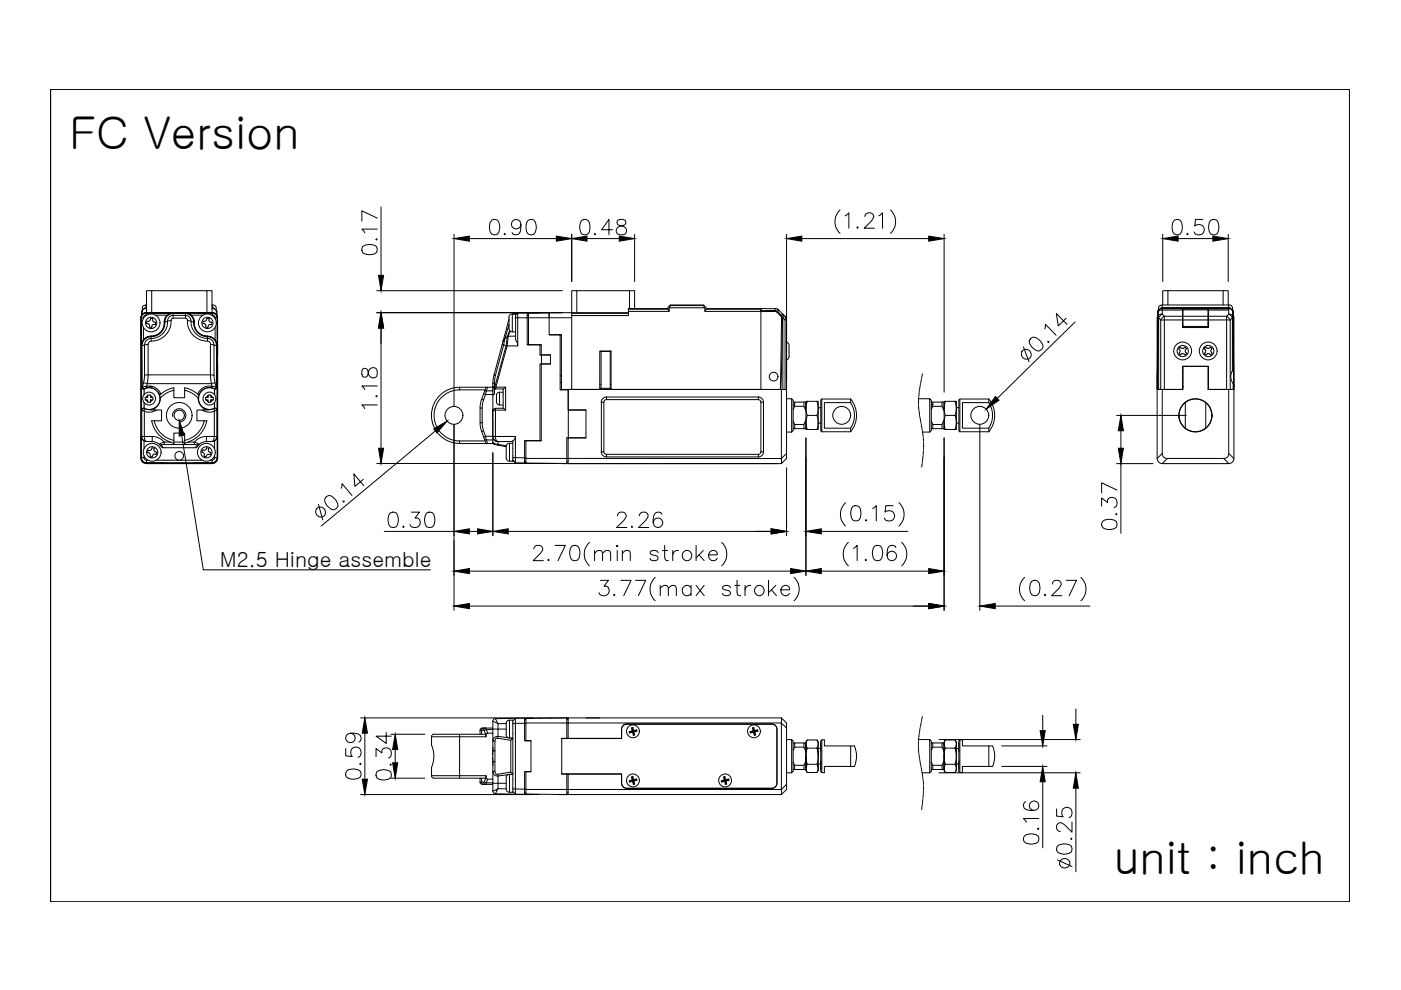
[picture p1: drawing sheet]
<svg xmlns="http://www.w3.org/2000/svg" width="297mm" height="210mm" viewBox="0 0 297 210" stroke-linecap="round" stroke-linejoin="round" font-family="sans-serif">
<defs><g id="words">
<g font-size="9.6">
<text x="14.7" y="31.6">FC Version</text>
<text x="236.1" y="185.3">unit : inch</text>
</g>
<text font-size="4.4" x="46.6" y="120.2">M2.5 Hinge assemble</text>
</g></defs>
<!-- layer: 0 -->
<g fill="none" stroke="#000" stroke-width=".21">
<path d="M10.7 19h275.4v172.2h-275.4zM10.7 19v172.2M96.3 49.7v36.4M99.5 50.6h18.5M104.2 46.7a1.02 1.02 0 0 1 1.6 .5 2.63 2.63 0 0 1-.3 2.4 1.09 1.09 0 0 1-1.6-.4 2.7 2.7 0 0 1 .3-2.5zM107 49.5l-.1 .1 .1 .2 .2-.2M110.4 47.6a1.01 1.01 0 0 1-1.4 .9 1.01 1.01 0 0 1-.3-1.6 1.01 1.01 0 0 1 1.6 .1 2.99 2.99 0 0 1-.3 2.6 .97 .97 0 0 1-1.4-.3M112 46.7a1.02 1.02 0 0 1 1.5 .5 2.63 2.63 0 0 1-.3 2.4 1.09 1.09 0 0 1-1.5-.4 2.7 2.7 0 0 1 .3-2.5zM121.2 49.7v10M246.5 49.7v10M249 46.7a1.02 1.02 0 0 1 1.5 .5 2.8 2.8 0 0 1-.3 2.4 1.09 1.09 0 0 1-1.5-.4 2.7 2.7 0 0 1 .3-2.5zM249.8 50.6h7.3"/>
<path d="M251.8 49.5l-.2 .1 .2 .2 .1-.2M255 46.5h-1.5l-.2 1.4a1.15 1.15 0 0 1 1.7 0 1.15 1.15 0 0 1-.2 1.7 1.15 1.15 0 0 1-1.6-.4M256.7 46.7a1.02 1.02 0 0 1 1.6 .5 2.8 2.8 0 0 1-.3 2.4 1.09 1.09 0 0 1-1.6-.4 2.7 2.7 0 0 1 .3-2.5zM260.4 49.7v10M29.9 67.4v29.8v-4.4M29.9 67.4v5.7M30 67.4h.4v.1M30 73.3l-.1-5.9 .1 29.6M30.1 73.3l.1 8.8M30.1 73.3l-.1 19.2M30.2 65.8l-.2 .2v.9M30.2 65.7h.1"/>
<path d="M30.2 66v.7M30.2 65.7v.3M30.4 69.4v2.7l-.3 .6-.1 .6M30.4 65.6l-.2 .4M30.6 79.6l-.2 1.5M30.6 73.2l.8-.2v6.5l-.8 .1zM30.9 66.4a1.01 1.01 0 0 0-1 1M30.9 66.8l-.4 .3-.1 .3M30.9 66.3a1.03 1.03 0 0 0-1 1.1M30.9 66.3a1.05 1.05 0 0 0-1 1.1M31 66.3h14.1a1.08 1.08 0 0 1 1 1.1v7.9M31 66.3a1.08 1.08 0 0 0-1.1 1.1"/>
<path d="M31 65.2l-.5 .4 .6-.2M31 65.2v-.5l-.7 .2-.1 .8M31 66.3h3.4M31 64.7h.1M31 65.2h.1M31 66.4v.4h.1M31.1 68.1h.5l.3-.6 .5 .1 .1 .6 .5 .1-.1 .5-.6 .1-.1 .5h-.5l-.1-.7-.5-.1zM31.4 73a.78 .78 0 0 1 1.1-.7 4.4 4.4 0 0 0 3.9-4.7l.3-.1h2.7l.2 .1a5 5 0 0 0 1.6 3.7 6.1 6.1 0 0 0 3.2 1.2l.2 .4v6.6M32 71.3l-1 .3-.6 .5M32 72.3v-.5a1.45 1.45 0 0 0-1.4 1.4l-.5 .1M32 71.3a2.99 2.99 0 0 0 3-3 1.74 1.74 0 0 1 1.7-1.8v.4h2.6v-.4a2.15 2.15 0 0 1 1.9 2.4 2.83 2.83 0 0 0 2.8 2.4M32 71.3h.1"/>
<path d="M32.2 61.6h-1.1v4.7M32.2 61.6h11.7v4.7M32.2 61.6v4.7M34.2 66.3h.1M34.9 68.3h.1M34.9 67.9a1.64 1.64 0 0 1 1.8-1.4h2.6a1.68 1.68 0 0 1 1.8 1.4M35.5 66.8a2.14 2.14 0 0 0-.7 2 2.8 2.8 0 0 1-2.8 2.5M36.3 67.9l-.8 .2a3.4 3.4 0 0 1-3.5 3.7v-.4a1.95 1.95 0 0 0-1.9 1.9M36.7 67.5v-.6a1.23 1.23 0 0 0-1.2 1.2l-.5 .2a2.92 2.92 0 0 1-3.3 3 2.01 2.01 0 0 0-1.6 1.6M36.7 66.4h2.6l1.2 .4h2.5M36.7 66.4l-1.2 .4h-2.5M36.7 66.4h-5.7h14.1h-5.8"/>
<path d="M39.3 67.5v-.6a1.23 1.23 0 0 1 1.2 1.2l.6 .2a2.89 2.89 0 0 0 3.2 3 2.01 2.01 0 0 1 1.6 1.6M39.7 67.9l.8 .2a3.5 3.5 0 0 0 3.5 3.7v-.4a2.13 2.13 0 0 1 2 1.9v8.8M40.5 66.8a1.85 1.85 0 0 1 .7 1.5M41.2 68.3h.1M41.2 68.3a2.89 2.89 0 0 0 3.1 3l.7 .3 .6 .5M41.8 66.3h3.3M43.4 68.1l.3-.1 .2-.5 .5 .1v.6l.6 .1-.1 .5-.7 .1-.1 .5h-.5l-.1-.7-.5-.1 .1-.5h.3M43.9 61.6h1.1v4.7M44 72.3v-.5a1.37 1.37 0 0 1 1.4 1.4l.5 .1-.1 8.8M44 71.3h.1M44.6 79.5l.8 .1M44.6 79.5l.2 1.8 .8-.2 .2 1"/>
<path d="M44.6 79.5h-13.2l-.2 1.8-.8-.2-.2 1M44.6 73l.8 .2v6.4M45 65.4l.8 .3 .1 1M45 64.7h.1M45 65.2h.1M45 64.6l.5 .2 .3 .2 .1 .7M45 66.4a1.01 1.01 0 0 1 1.1 1M45 66.8l.3 .1 .3 .5M45 66.3a1.03 1.03 0 0 1 1.1 1.1M45.1 65.2l.5 .4M45.1 64.7v.5M45.1 66.4v.4h-.2"/>
<path d="M45.4 79.6l.2 1.5M45.6 72.1l.3 .6 .2 .6M45.6 67.4h.5M45.6 67.4v.1M45.6 69.4v2.7M45.9 65.8l.1 .3v.8M46 73.3l.1-5.9v29.7v-4.6a1.24 1.24 0 0 1-1.2 1.1 1.11 1.11 0 0 0 1.2-1.1M46.1 67.4v5.7M46.1 77.2v5.4M76.9 78.3a1.24 1.24 0 0 0 .3 1.7l.6-.2 .2-.3a1.33 1.33 0 0 1 1.4-1.5l.3 .1a1.27 1.27 0 0 1-.3 2 1.04 1.04 0 0 1-1.3-.9l-.1-.6a.67 .67 0 0 0-1.1-.3zM79.9 66.3h39.3M80.8 69.6v25.4"/>
<path d="M105 79.6l-.3-.1-.2 1.8M106.5 73l.3 .2M106.5 73l-1.8 6.5M106.7 72.3l-.2 .7M106.7 72.3h.1M106.8 72.1h.1M106.8 73.2l-1.8 6.4-.1 2.5M107 71.8l-.3 .4M107 71.8l-.2 1.4M107.1 71.8h-.1M107.1 71.8l-.2 .1M107.9 68l-.1-.1-1 4.1"/>
<path d="M107.9 68.8l-.8 3M107.9 67.6l-.1 .3M108 70l-.4 1.4-.5 .4M108.2 70.2l-.4 1a.53 .53 0 0 0-.3 .7l-.2 1.4-.5-.1M108.6 66.5a1.11 1.11 0 0 0-.7 1.5v.9a1.46 1.46 0 0 0 .4 1.4l.3 .1M108.6 70.4h.7M108.6 66.6h.7v.2M108.6 66.6v3.8M108.8 66.6l.1-.1-.1 .1M108.8 66.6l.3-.2h.7l-.5 .4v.6h.5v-1h2v1h.2v-1l4.4-.1v1.1M108.9 66.5v.1M109.1 66.4v.2"/>
<path d="M109.3 67.4v4.7l.4 .6 .1 .6M109.3 71.3h-1.5l-.3 2h-.2l-2.4 8.7M111.8 66.4h2.5M111.8 66.9h.2M112.1 73.1h.1M114.5 73.1h.3M114.8 75.3h1.9v1.9h-1.9zM114.8 75.3h-.3v-2.2h-2.7v-5.7h-2v5.9h-2.3l-2.4 8.8h2.1v4.9h-2.2v5.5h4.3v4.5M114.8 77.2h-.3v16.2h-3.3v3.7l-1.9-.1M114.8 75.2v.1M114.8 77.2h.1M116.4 67.4v3.6h2.6v11.6h2.2v-15.2"/>
<path d="M116.4 67.4h-4.4v5.7h2.8v2.1h1.9M116.4 71h2.4v11.7h1.7M116.7 77.2h-1.9v16.3h-3.3v3.7h8.7v-4.4h4M116.7 75.2v.1M116.7 77.2h.1M118.8 79.7h.2M118.8 71h.2M122.3 61.6h-1.1v4.7M127.4 74.5h2v7.8h-2M127.4 74.4v7.9M129.4 74.4v.1M133.2 65.4h8.4"/>
<path d="M133.2 66.3h-16.8v1.1h4.8v-1h12M133.2 65.4v.2M133.5 65.4v-3.8h-11.2v4.7M133.5 61.6h1v3.8M141.6 65.6l.3 .1M141.6 65.6h-8.4v.4M141.8 65.7l.1 .3M142 65.3l.1-.6-.5 .5v.4M142.1 64.8h7.1l.1 .5M142.1 64.7h7.1M149.2 64.8v-.1l.5 .5v.4M149.5 65.7h.1"/>
<path d="M149.7 65.4h11.6v.2M161.3 65.9v-.3h-11.6l-.2 .4M164.4 65.4v.4l-3.1 .1v.2l-11.8-.1-.2-.7h-7.3l-.1 .7h-8.7v.9h-12M164.4 65.4h.2M164.4 65.4h-3.1v.5M164.6 65.4l.5 .3-.3 .3M164.8 66l-.5-.2v.2M164.8 65.6l1.2 1M164.8 66l-.1 .2M164.8 66l.9 .9-.1 .1M165.7 67.4h.2M165.9 67.4a179.1 179.1 0 0 1-.4 15.2l.2-15.2-1-1.2-.3-.2-3.1 .1v16.5h-31.7v-8.2h-2.4v8.2h-6"/>
<path d="M165.9 67.4h.1M166 66.6l.1 .2-.1 .6M166 66.6l-.3 .3 .2 .5M166 67.4l.4 .4v14.8h-.4zM166 66.6l.4 .5M166.4 67l.1 .6-.1 .2M166.4 67.1l.3 .7M166.4 67.8h.4M166.7 72.5l.4 .3 .2 .4M166.8 67.8v14.8M167.3 73.3v2.1a.83 .83 0 0 1-.6 .9M195.6 79.3l-.2 .6"/>
<path d="M217 73.5l1.2 3.2M218.6 71.7a1.53 1.53 0 0 1 2 .6l.5 .7a1 1 0 0 1-.3 1.1 1 1 0 0 1-1.1 .2 2.69 2.69 0 0 1-1.5-2zM221.5 69.7l.2-1 2.2 2.4M222.2 72.4v.2h.2v-.2M226 67.5l-1.6 1.6-.4-2.6 2.2 2.3M227.9 68.3l-16.5 16.2M245.4 79v1.8zM245.5 66.9l-.2 .5v15.2M245.5 66.1l-.1 16.5zM245.5 67.4h.1M245.6 65.8l-.1 .2zM245.6 66.9l-.1 .1"/>
<path d="M245.6 66l-.1 .2M245.6 66.9v.5M245.6 67.4h.1M245.6 67.4l-.2 15.2M245.6 66.9l.8-.3-.8 .8M245.6 65.8v.2M245.6 66v.9M245.6 65.7h.1M245.6 65.7v.1M245.7 67.4v15.2h.4v-14.8h.8v-.7h3.8v.7M245.7 67.4l.4 .4M245.8 65.7l.6-.5h14.1l.4 .2 .4 .6"/>
<path d="M246.4 65.2v-.5l-.6 .2-.2 .8M246.4 65.4h4.3v.3M246.4 64.7h14.1M246.9 67.8h3.8v1.6h5.5v-1.6h3.9v14.8h-3.9v-4.9h-5.5v4.9h-3.8zM247.6 61.6h12.8v3.1M247.6 61.6h-1.1v3.1M247.6 61.6v3.1M250.1 74.2v.5M250.5 73.8l-.3-.2-.3 .4 .2 .2M250.7 67.1v-1.4h-4.3v.9l.5 .4-.8 .8M250.7 65.4h-4.4l-.7 .4M250.7 68.7h.1"/>
<path d="M250.7 69.2h.1M250.7 68h.1M250.7 66.1h.1M250.7 66h.1M250.7 69.3h.1M250.7 78.8h.1M250.8 65.5h5.4M250.8 68v1.5M250.8 67.8v-2.3v2.5M250.8 69.2h.1M250.8 65.7h5.4M250.8 67.1h5.4"/>
<path d="M250.8 77.7h5.3v4.9h4.4v13.5a.96 .96 0 0 1-1 1.1h-12a.99 .99 0 0 1-1.1-1.1v-13.5h4.4zM251 73.8h-.5M251 73.8l.2-.2 .4 .3-.3 .4 .3 .6-.3 .4-.5-.3-.5 .3-.4-.3 .2-.3M255.5 74.2v.5M255.6 74.7l-.3 .3 .4 .3 .2-.2M256.1 78.8h.1M256.2 67.8h-5.4v1.4h5.4M256.2 65.5v3.9zM256.2 68.7h.1M256.2 68h.1M256.2 66.1h.1M256.2 66h.1"/>
<path d="M256.2 69.3h.1M256.2 65.4h4.3v.3h-4.3zM256.2 65.7v1.4h3.9l.4-.5v-.9M256.2 67.1v.7M256.4 73.8l-.3 .1-.4-.3-.4 .4 .2 .2M256.4 73.8l.2-.2 .4 .3-.3 .4 .3 .6-.3 .4-.2-.2M256.5 75.1h-.6M259.3 61.6v3.1M260.5 65.4h.1M260.5 64.6l.7 .4v.7M260.5 65.4l.8 .4M260.5 65.4h-14.1h-.2h.2v.3l-.8 .3"/>
<path d="M260.5 65.4h.3M260.5 65.4h-4.3M260.5 64.7v.5M261.3 78.7a2.28 2.28 0 0 0 .1 2.6M261.3 67.4v11.3l.2-.4v-.7l.1 1v3.3v.2l-.1-.8v1.3h-.7v-14.8h-.7v-.7l.7 .7M261.3 67.4l-.5 .4M261.3 65.7v.1M261.3 66.7h.1M261.3 66.9l.1 .1M261.3 66l.1 .2M261.3 65.8l.1 .2M261.4 66.9l-.9-.3 .8 .8"/>
<path d="M261.4 66.9l-.1 .5M261.4 65.8l.1 .3M261.4 65.8h.1M261.4 66v.9M261.4 65.8v.2M261.4 67.4l.1 10.9M261.4 67v.4M261.4 66.2v-.2l.2 16.6v-15.2M261.4 66.2v.8M261.4 67.4l.1 10.7M261.5 66.8l.1 .6M29.9 97.2a1.09 1.09 0 0 0 1 1.1"/>
<path d="M29.9 92.9h.1M29.9 82.7h.1M29.9 97.1a1.05 1.05 0 0 0 1.2 1h13.9a1.03 1.03 0 0 0 1.1-1M30 92.5a1.11 1.11 0 0 0 1.1 1.1h-.4M30 82.1l.2 .3 .4 .1M30 97.5a.98 .98 0 0 0 .9 .7M30 92.5h.6l.1 .8 .4 .3h1.2v-1.1M30 92.5v4.5M30.1 82v.2l.3 .2M30.2 82.1l.2 .3h.2M30.4 86.6l-.4 .4 .6 .2v-.6M30.5 97l.2 .4 .4 .2"/>
<path d="M30.5 97h-.5a1.08 1.08 0 0 0 1.1 1.1v-.5M30.5 93.5v1.6M30.5 96.7v.3M30.5 86.6h.1M30.6 86.6h-.4l-.2 .4M30.6 86.6l1 .2M30.6 82.4h.1M30.6 82.4a2.32 2.32 0 0 1 3.3 2.1 2.32 2.32 0 0 1-3.3 2.1M30.6 82.4h-.1M30.6 86.6h.1M31 84.8h.3v.4zM31 98.3h10.8"/>
<path d="M31 98.2l10.8 .1M31 98.2h3.7M31 84.2h-.2v.6h.2M31 98.1l3.7 .1M31.1 97.6h.3M31.1 84l.2-.1v.3h-.3zM31.1 82.2a2.34 2.34 0 0 1 2.6 1.3M31.1 82.2l-.5 .2M31.1 82.2v-.3l-.9 .2 .4 .3M31.3 85.2v.1h.6v-.1M31.3 83.9h.6M31.6 96l.3 .3-.1 .5 .5 .1 .2-.5 .3-.1"/>
<path d="M31.6 86.8l1.1 .1M31.7 81.9l.7 .1M31.9 83.9l.4 .3h-.4zM31.9 84.8h.4l-.4 .4zM32.1 95.2l-.2 .3-.5-.1-.1 .5 .3 .1M32.1 95.2l.1-.3 .5 .1v.3M32.3 93.6l.8 .2 .7 .4M32.3 92.5a3.5 3.5 0 0 1 2.5 1.2h1.3M32.3 84.2h.1v.6h-.1M32.6 95.3l.2 .4 .4 .2-.1 .5-.3-.1M32.7 89.2a5.4 5.4 0 0 0 4.2 4.2M32.7 86.9h1.6v2.3h-2.1a5.9 5.9 0 0 0 3.9 4.5"/>
<path d="M32.8 86.6l-.1 .3M32.8 86.6l-1.2 .2M33.2 86.9a2.9 2.9 0 0 1-2.6 .3v5.3h1.7M33.2 97.6h4.7M33.7 83.5l.3 .9M33.7 83.5l.2 .1h.2a2.66 2.66 0 0 0-3-1.7l.1-.6h13.6l.2 .6a2.62 2.62 0 0 0-3.1 1.7h.3l.1-.1M33.8 94.2l.4 .2M33.8 94.2l.4 .5M34.2 94.4l.4 .5h6.8l.4-.5M34.2 94.7l.4 .2M34.2 98.3h.1M34.7 98.2h10.4l-3.3 .1"/>
<path d="M34.7 98.1v.1M34.8 94.3l-.6 .1M36.1 93.7l.8 .3v-2.2h2.3v2.2M36.6 88.3a1.41 1.41 0 0 1 1.2-1.6 1.41 1.41 0 0 1 1.6 1.1 1.41 1.41 0 0 1-1.2 1.7M36.9 82.8l-1.6 .6-1.3 1a2.38 2.38 0 0 1-1.2 2.2M36.9 82.2l-1.5 .5-1.3 .9M36.9 82.2v2.1h2.3v-2.1M36.9 94v.3h-2.1v-.6l-1 .5M36.9 93.7h2.3M36.9 94.3h2.3M37.8 97.6a.92 .92 0 0 1-.6-1.4 .92 .92 0 0 1 1.6 0 .92 .92 0 0 1-.6 1.4M37.8 97.6h.4"/>
<path d="M38.2 97.6h4.7M38.5 92.4l4.6 28.4h48.2M39.1 82.2l1.5 .5 1.3 .9M39.1 82.8l1.6 .6 1.3 1M39.9 93.7l-.7 .3M39.9 93.7h1.3v.6h-2v-.3M41.2 94.3l.6 .1M41.3 98.1v.1M41.8 98.3h3.3M41.8 98.3h.1M42 84.4l.1 .1M42 84.4a2.38 2.38 0 0 0 1.2 2.2"/>
<path d="M42.3 83.5l-.2 1M42.9 86.9a2.88 2.88 0 0 0 2.5 .3v5.3h-1.6a3.4 3.4 0 0 0-2.6 1.2l1 .5-.6 .7h-.2M43.1 95.9l.2 .3-.1 .5 .5 .2 .2-.5 .4-.1M43.2 86.6l.1 .3M43.2 95.5l-.3-.1-.1 .4 .3 .1M43.2 86.6l1.2 .2M43.3 89.2a5.4 5.4 0 0 1-4.2 4.2M43.3 86.9h-1.5v2.3h1.5M43.3 89.2h.6M43.7 95.2l-.5 .2M43.7 95.2l.1-.3 .5 .2-.1 .5 .2 .2M43.8 93.6l-.9 .2-1.1 .6"/>
<path d="M43.8 84.8h.3v.4zM43.8 84.2h-.2v.6h.2M43.8 89.2a6 6 0 0 1-3.9 4.5M43.9 84l.2-.1v.3h-.3zM44.1 85.2v.1h.6v-.1M44.1 83.9h.6M44.4 86.8l-1.1 .1M44.4 95.9h.3l-.1 .5-.3-.1M44.7 97.6h.3M44.7 83.9l.4 .3h-.4zM44.7 84.8h.4l-.4 .4zM44.9 82.2a2.34 2.34 0 0 0-2.6 1.3"/>
<path d="M44.9 82.2l.5 .2M44.9 82.2l.1-.3 .8 .2-.4 .3M45 98.1l-3.7 .1M45.1 84.2h.1v.6h-.1M45.4 86.6a.39 .39 0 0 1 .6 .4M45.4 82.4h.1M45.4 82.4a2.32 2.32 0 0 0-3.3 2.1 2.32 2.32 0 0 0 3.3 2.1M45.4 86.6h.1M45.4 86.6l-1 .2M45.5 96.7a.68 .68 0 0 1-.5 .9M45.5 97h.6a1.08 1.08 0 0 1-1.1 1.1v-.5M45.5 93.5v1.6"/>
<path d="M45.6 86.6l.4 .4-.6 .2v-.6M45.8 82.1v.2l-.4 .1M45.9 82v.2l-.3 .2M46 97.5a.98 .98 0 0 1-1 .7M46 82.1v4.9M46 87v5.5h-.6l-.1 .8-.4 .3h-1.1v-1.1M46 82.1l-.1 .3-.4 .1M46.1 82.6h.1M46.1 92.8v4.4M46.1 82.6v14.6M46.1 82.7h.1M46.1 97.2a1.09 1.09 0 0 1-1.1 1.1"/>
<path d="M79.8 83.8l.2 .2-.2 .2-.1-.2M79.9 98.3h38.3M80 85.9h-3.3l.6 .7M80 81.8h-3.3l.6 .8M96.3 90v39.4M97.4 82.1a6 6 0 0 0-5.9 6 6 6 0 0 0 5.9 5.9M97.4 82.7a5.4 5.4 0 0 0-5.4 5.4 5.4 5.4 0 0 0 5.4 5.4h5.4M97.4 93.5v.5h5.7M97.4 82.7h5.4M101.8 89.6l.3 1.9M102.1 84.6l-.3 1.9M102.2 86.5h-.4v3.1h.4"/>
<path d="M102.5 91.4l-.4 .1 .4 1.1M102.5 83.5l-.4 1.1 .4 .2M102.7 93.1l.4 .2M102.9 83.7h1.6v8.8h-1.6l-.6-2-.1-4.4zM103.1 82.1h-5.7v.6M103.1 82.9l-.4 .1M103.1 93.3l-.2-.8-.4 .1 .6 1.4h.3M103.1 82.9l.3-.8h-.3l-.6 1.4M103.1 82.9l-.2 .8-.4-.2M103.1 82.9h1.4v.8M103.1 93.3l.3 .7h1.1v-.7M103.1 93.3h1.4"/>
<path d="M103.4 82.1h1.1v.7v-.9l.1 .3 .4 .2M104.5 92.5a1.09 1.09 0 0 0 1.1 1.1v.6l-.8-.2-.3-.3 .2 .4 .2 .1M104.5 81.3v.6l.3 .2M104.5 93.9l.4 .3M104.5 92.6v.7M104.5 86.8h.1M104.5 92.5a1.02 1.02 0 0 0 1 1.1M104.5 87.2v5.3h.5a.94 .94 0 0 0 .6 1.1h3.1M104.6 86.9l-.1 .3M104.7 86.7l.3-.1v.4l-.5 .2zM104.8 83.5l-.3 .1M104.8 93.3l.3 .2"/>
<path d="M104.8 82.1l.1 .3M104.8 82.1h.1M104.8 83.5l-.3 .3M104.8 82.3v1.2M104.9 82.1h.2v.3M104.9 81.1l-.4 .2M104.9 82.1l.1 .3M104.9 94.3l.6 .1M105 82.4h.1M105 82.4l1.7 .1M105.9 83.2a.65 .65 0 0 0-.6 .6v1.5a.65 .65 0 0 0 .6 .6M105.9 85.9h.8"/>
<path d="M105.9 83.2h.8M105.9 83.2v2.7M106.7 82.5v4.1M106.7 86.6l.5 .4M106.7 86.6h-1.7M107.2 82.1l-.5 .4M107.3 97.1a.71 .71 0 0 0 .7 .7M107.4 94.5l-1.8-.3-.1 .2 1.8 .3v2.4M108 94a.71 .71 0 0 0-.7 .7M108 94h.7M108 94v3.8M108.7 97.6v.2h-.7"/>
<path d="M108.7 97.6l.6 .5M108.7 93.5v3.5M108.7 97.6h.1M109.3 97v1.1M109.3 97h-.6v.6M109.3 92.5l-.2 .6-.4 .4M111.2 97.8h.3M111.2 98.1h.3M111.5 97.1h-.3v1h-1.9M111.5 97.2v1l8.7 .1v-1.1h.3v1.1h45.2M111.6 93.4v.1M113.7 93.4v.1"/>
<path d="M114.3 93.4v.1M114.5 93.4h.3M114.5 93.4v.1M118.8 81.1h.2M119.1 98.3h45.6M119.1 82.6v.1M120.2 98h.3M120.5 82.6h45.2v14.6h-45.2v-4.3h3.7v-6h-3.7zM120.5 82.7v10.2M120.5 87h3.7M127.2 81.5h.2M127.2 82.3h.2"/>
<path d="M127.5 95.8a1.09 1.09 0 0 0 1.1 1.1M127.5 85.3v10.5M127.5 85.3h.5M128 85.3v10.5h-.5M128 95.8l.3 .5h.3M128.6 84.2a1.09 1.09 0 0 0-1.1 1.1M128.6 84.7l-.5 .3-.1 .3M128.6 84.2h32.2v.5h-32.2M128.6 96.3h32.2v.6h-32.2M128.6 84.2v.5M128.6 96.3v.6M129.4 81.5h.2"/>
<path d="M129.4 82.3h.2M160.8 84.2a1.09 1.09 0 0 1 1.1 1.1M160.8 84.7l.5 .3v.3M161.3 85.3v10.5h.6M161.3 95.8l-.2 .5h-.3M161.3 85.3h.6M161.9 95.8a1.09 1.09 0 0 1-1.1 1.1M161.9 85.3v10.5M165.7 97.2l1.1-1.1v1.1l-1.1 1.1zM165.7 82.6h1.1v13.5M166.8 84.5h1l.4 .4v6.4l-.4 .3M166.8 91.6h1"/>
<path d="M167.8 84.5v7.1M168.2 85.9l.3-.2v.4M168.2 85.3h.3M168.5 90v.9h-.3M168.5 90.9h1.9M170.4 85.3v.8l.5 1M170.4 86.1h-1.9l-.3 .7M170.4 85.3h-1.9v.4M170.4 85.3h.5v1.4M170.9 89l-.5 1h-1.9l-.3-.7M170.9 89.5v1.4h-.5v-.9M170.9 92.9v29.1"/>
<path d="M171.1 88.1h2.1l.3 1.5-.3 1.5h-2.1l-.2-1.5zM171.1 88.1l-.2-1.5 .2-1.5h2.1l.3 1.5-.3 1.5M171.1 85.1h-.2v6h.2M173.2 85.1h.3v6h-.3M173.5 89.7h.5M173.5 86.4h.5M174.2 84.6v6.9M180.3 84.6a5.4 5.4 0 0 1 0 6.9M180.4 90.8h-5.6v-5.4h5.6v-.8h-6.2l-.2 .2v6.5l.2 .2M180.4 85.4a5 5 0 0 1 0 5.4M180.4 90.8v.7h-6.2M194.7 84.7v.7"/>
<path d="M194.7 86l.1 .7M194.7 85.5v.1M194.7 85.8v.1M194.8 84.4v.1h2.3M194.8 84.1v.2M194.8 86.9v.1M194.9 87.1v.2M194.9 83.3l-.1 .7M194.9 87.4l.1 .7M194.9 83v.2M194.9 82.8v.1M195 88.2v.2"/>
<path d="M195 88.5l.1 .1M195.1 81.9l-.1 .7M195.1 81.7v.1M195.1 88.8l.1 .7M195.2 81.4l-.1 .1M195.2 89.6l.1 .1M195.3 89.9v.1M195.3 80.6l-.1 .7M195.3 90.1l.2 .7M195.4 80.3l-.1 .2M195.4 80v.2M195.5 91v.1"/>
<path d="M195.5 98.3l-.1 .7M195.5 91.2l.1 .2M195.5 98.1v.1M195.6 91.5l.1 .7M195.6 97.8v.1M195.6 91.6h1.5M195.7 97l-.1 .7M195.7 92.3v.2M195.7 96.7v.1M195.7 96.4v.2M195.7 92.6v.1M195.8 92.9v.6"/>
<path d="M195.8 95.6l-.1 .7M195.8 95.1v.1M195.8 93.7v.1M195.8 95.3v.2M195.8 94v.1M195.8 94.2v.7M197.1 84.5l.4 .4v6.4l-.4 .3zM197.5 85.9l.3-.2v.4M197.5 85.3h.3M197.8 90v.9h-.3M197.8 90.9h1.9M199.7 85.3v.8l.5 1"/>
<path d="M199.7 86.1h-1.9l-.3 .7M199.7 85.3h-1.9v.4M199.7 85.3h.5v1.4M200.2 89l-.5 1h-1.9l-.3-.7M200.2 89.5v1.4h-.5v-.9M200.2 92.9v36.5M200.4 88.1h2.1l.3 1.5-.3 1.5h-2.1l-.2-1.5zM200.4 88.1l-.2-1.5 .2-1.5h2.1l.3 1.5-.3 1.5M200.4 85.1h-.2v6h.2M202.5 85.1h.3v6h-.3M202.8 89.7h.5M202.8 86.4h.5"/>
<path d="M203.5 91.5h6.1M203.5 84.6v6.9M207.7 90v39.4M209.6 84.6a5.4 5.4 0 0 1 0 6.9M209.6 84.6h-6.1l-.2 .2v6.5l.2 .2M209.6 84.6v.8h-5.5v5.4h5.5M209.6 85.4a5.1 5.1 0 0 1 0 5.4M209.6 90.8v.7M236.7 98.3h7.8M236.7 88.1h14.8M237.7 91.3v3.7M237.7 98.3v14.8"/>
<path d="M246.4 96.1l-1.1 1.1a1.08 1.08 0 0 0 1.1 1.1l1.1-1.1M246.4 82.6h-1.1v14.6M250 88.1v.7M250.7 80.9h.1M250.7 82l.1 .1M250.7 81.9v.1M251.3 85.4v5.4M255.6 85.4v5.4M256.1 80.9h.1M256.2 82.5h-.1M256.2 82.4h-.1M257 88.1v.3"/>
<path d="M259.5 97.2l1 1.1h-14.1M260.5 96.1l1.1 1.1a1.12 1.12 0 0 1-1.1 1.1M260.5 82.6h1.1v14.6M261.5 81.5l.1 1.1M113.2 116.4a.76 .76 0 0 1 .6-.8h.6a.78 .78 0 0 1 .5 1.3l-1.9 2h2.2M116.3 118.6l-.2 .1 .2 .2 .2-.2M117.7 115.6h2.2l-1.6 3.3M121.3 115.8a1.07 1.07 0 0 1 1.5 .4 2.72 2.72 0 0 1-.3 2.5 1.07 1.07 0 0 1-1.6-.4 2.72 2.72 0 0 1 .4-2.5zM125 115a3.4 3.4 0 0 0 0 5M126.1 117.3l.7-.6 .8 .2 .2 .4v1.6M126.1 116.7v2.2M127.8 117.3l.7-.6 .8 .2 .2 .4v1.6"/>
<path d="M130.7 115.8l.2-.2 .1 .2-.1 .1zM130.9 116.7v2.2M131.9 117.3l.8-.6 .8 .2 .1 .4v1.6M131.9 116.7v2.2M139.5 117.2a.97 .97 0 0 0-1.7 0l.5 .4 1.1 .3 .1 .5a.97 .97 0 0 1-1.7 0M140.5 116.7h1.1M140.9 115.6v2.7l.2 .4 .6 .2M142.6 116.7v2.2M143.9 116.7a1.03 1.03 0 0 0-1.3 .9M147.6 115.6v3.3M148.2 117.6l1.1 1.3M149.1 116.7l-1.5 1.6"/>
<path d="M150.2 117.6h1.9a.95 .95 0 0 0-1.1-.9 .95 .95 0 0 0-.8 1.2 .99 .99 0 0 0 .8 1 .99 .99 0 0 0 1.1-.5M153 115a3.4 3.4 0 0 1 0 5M233.6 107.3v-1.7l1.2 .9a1.04 1.04 0 0 1 1.2-1.1 1.04 1.04 0 0 1 .8 1.4l-.1 .5-.5 .3M233.7 110.6a2.5 2.5 0 0 1 3 0 1.07 1.07 0 0 1-.5 1.5 2.7 2.7 0 0 1-2.5-.3l-.1-.5zM236.7 108.9l.1 .1-.1 .2-.2-.2M236.8 103.9l-3.2-1.5v2.1M99.5 128.5h97.4M99.5 121.1h68.1M127.3 123h1.7l-.9 1.3a1.04 1.04 0 0 1 1.1 1.2 1.04 1.04 0 0 1-1.4 .8l-.5-.2-.3-.4M130.2 126l-.1 .1 .1 .2 .2-.2M131.6 123h2.2l-1.6 3.3M134.7 123h2.2l-1.5 3.3"/>
<path d="M138.9 122.4a3.3 3.3 0 0 0 0 5M140 124.7l.8-.6 .8 .2 .1 .4v1.6M140 124.1v2.2M141.7 124.7l.8-.6 .7 .2 .2 .4v1.6M146.5 124.6a1.04 1.04 0 0 0-1.5-.2 1.04 1.04 0 0 0 0 1.6 1.04 1.04 0 0 0 1.5-.2M146.5 124.1v2.2M147.6 124.1l1.7 2.2M149.3 124.1l-1.7 2.2M154.9 124.6a.97 .97 0 0 0-1.7 0l.1 .3 1.4 .5 .2 .4a.97 .97 0 0 1-1.7 0M155.8 124.1h1.1M156.3 123v2.7l.1 .4 .6 .2M158 124.1v2.2"/>
<path d="M159.2 124.1a1.08 1.08 0 0 0-1.2 1M162.9 123v3.3M163.5 125.1l1.1 1.2M164.5 124.1l-1.6 1.6M165.6 125.1h1.8a.93 .93 0 0 0-.9-1 .93 .93 0 0 0-.9 1 1.03 1.03 0 0 0 .6 1.1 1.03 1.03 0 0 0 1.2-.4M168.4 122.4a3.3 3.3 0 0 1 0 5M211 128.5h20.1M217.2 122.4a3.3 3.3 0 0 0 0 5M218.8 123.2a1.07 1.07 0 0 1 1.5 .5 2.7 2.7 0 0 1-.3 2.4 1.03 1.03 0 0 1-1.5-.4 2.72 2.72 0 0 1 .3-2.5zM221.6 126l-.2 .1 .2 .2 .1-.2M223.1 123.8a.81 .81 0 0 1 .6-.8h.7a.81 .81 0 0 1 .4 1.3l-1.8 2h2.1M226.1 123h2.1l-1.5 3.3"/>
<path d="M229.2 122.4a3.3 3.3 0 0 1 0 5M73.3 158.7v1.6l1.4 .1a1.16 1.16 0 0 1-.1-1.7 1.16 1.16 0 0 1 1.8 .2 1.16 1.16 0 0 1-.5 1.7M74.4 155.4a1.01 1.01 0 0 1 .9 1.4 1.01 1.01 0 0 1-1.6 .4 1.01 1.01 0 0 1 .1-1.6 2.84 2.84 0 0 1 2.6 .3 .94 .94 0 0 1-.3 1.4M76.4 152.2h36.6M77.4 155.4v9.8M81.9 155.3v2.3l-2.2-1.5h3.3M82.9 155.7h7.2M83.8 158.9v2.8M91.5 156.2v1.7a6 6 0 0 1 0 4.8v1.8M91.5 155.9l.5-.2h5.4v.5h-5.9zM97.4 156.2h5.7v-.5l.1-.2 1.3-.1v9.8h-1.1a.49 .49 0 0 1-.3-.7h-5.7zM97.4 155.7h5.5l.2 .5"/>
<path d="M101.8 154.8h.3M101.8 154.8v.9M102.1 155.7v-.9h.4l.6 1.1M102.2 154.4h-.2l-.2 .4M102.2 154.4h.3M102.5 154.4h-.2l-.2 .4M102.5 154.4h.5M102.7 155l.4-.3-.2-.3h1.6v.3l1.1-.1v1.5M102.9 154.4h-.2l-.2 .4M103.4 155.4l-.3-.7h1.4v.7M104.5 158.4l.1 .8h.3M104.5 152.9l1.1 .5"/>
<path d="M104.5 152.9v1.5M104.6 159.2l-.1 .8M104.9 159.2v4.3l.2 .6 .4 .1M105 152.4l-.4 .2-.1 .3M105.6 156.1l-.1 .4M105.6 153.4h1.7v2.4M105.6 153.4l-.6-1 4.3-.1-.6 .5v.6h.6v13.9h-.6v.5l.6 .6-4.3-.1 .6-1.1M105.6 156.1a.98 .98 0 0 0-1.1 1h.4M105.6 153.4v1.2h1.7M105.6 156.1l2.1 .3M107.3 155.8a.71 .71 0 0 0 .7 .7M108 152.7a.71 .71 0 0 0-.7 .7"/>
<path d="M108 156.5h.7M108.3 156.5h.4M108.3 157v6.7M108.7 153.4v13.9M108.7 156.7l-.4 .3-2.9-.5-.3 .1-.2 .5v2.1M108.7 152.8l-.7-.1v3.8M109.3 152.3h1.9v1.1h-1.9zM111.2 153.4v3.7h1.4M111.2 152.3h3.3M111.2 152.6h.3M111.2 153.4h.3M111.5 153.3v-1l8.7-.1v1.1h.3v-1.1h45.2v1.1l1.1 1.1v11.9"/>
<path d="M111.6 157v.1M114.5 152.2h6h-.3M119.1 156.6h12.7v-2a1.06 1.06 0 0 1 1.1-1.1h30.7a1.09 1.09 0 0 1 1.1 1.1v11.5a1.12 1.12 0 0 1-1.1 1.1h-30.7a1.09 1.09 0 0 1-1.1-1.1v-2h-12.7zM119.1 156.6l1.1-.1v-3.2h-8.7v3.7h1.1v6.6h-1.1v3.8h8.7v-3.3h-1.1M120.2 156.5l.3 .1M120.2 152.5h.3M124.2 152.2h3M131.8 156.5h.1M133.4 155.1l.1 .3M133.9 154.3h.3l.1 .6 .7-.2v.3l-.6 .2 .1 .6-.2 .1-.2-.7-.6 .2-.1-.3 .6-.1zM133.9 154.3l.3 .7M134 154.4h.1"/>
<path d="M134 155h.2l-.7 .2M134.1 155.2l.1-.1 .1 .8M134.2 154.3l.1 .7M134.2 155.1l-.7 .2M134.4 155.8h.1M134.4 155.2l-.1-.1 .1 .7M134.9 154.9h.1M135 154.7l-.7 .3v-.1M135 155l-.7 .1M159 155.1l.2 .2-.1 .1M159.5 154.3h.3l.2 .6 .6-.2 .1 .3-.7 .2 .2 .6-.3 .1-.1-.7-.7 .2-.1-.3 .7-.1zM159.7 154.4l.1 .6"/>
<path d="M159.7 155h.1l-.6 .2M159.7 154.4l.2 .6M159.8 155.2v-.1l-.6 .2M159.8 154.3l-.1 .1-.2-.1M159.8 155.1l.1 .8M160 155.8h.1M160 155.2l-.1-.1 .3 .7M160.5 154.9h.1M160.6 154.7l-.7 .3 .1-.1M160.7 155l-.8 .1M165.7 152.2l1.1 1.1v1.1M166.8 156.8h1"/>
<path d="M168.2 157.5h.3v.9M168.5 157.5h1.9M170.9 157.7v1.7l-.5-1h-1.9l-.3 .7M170.9 157.5h-.5v.9M171.1 156.9h2.1l.3 .9-.3 .8h-2.1l-.2-.8zM171.1 158.6l-.2 1.7M171.1 156.9l-.2 .5v5.9l.2 .5M173.2 156.9l.3 .5v2.9l-.3-1.7M173.5 158.7h.5M174 157.5v1.9M174.2 156.9v6.9M180.4 158.2h-5.6v-1.3h-.6l-.2 .2v6.5l.2 .2"/>
<path d="M181.1 158.2h-.7v4.3h.7M181.1 158.1l.5 1.9-.1 1.3-.4 1.2M194.7 158.2v.1M194.7 157.3v.7M194.7 158.7l.1 .7M194.7 158.4v.2M194.7 157.1v.1M194.8 159.5v.2M194.8 159.8l.1 .1M194.9 156l-.1 .7M194.9 155.7v.1M194.9 155.4v.2"/>
<path d="M195 154.6l-.1 .7M195.1 154.3v.2M195.1 154.1v.1M195.3 153.2l-.1 .7M195.3 153v.1M195.4 152.7v.1M195.6 151.9l-.2 .7M197.1 156.8h-2.3l-.1 .1M197.1 156.8l.4 .3v6.4l-.4 .4zM197.5 157.5h.3v.9M197.8 157.5h1.9M199.1 156.8h29.9"/>
<path d="M200.2 157.7v1.7l-.5-1h-1.9l-.3 .7M200.2 157.5h-.5v.9M200.4 156.9h2.1l.3 .9-.3 .8h-2.1l-.2-.8zM200.4 158.6l-.2 1.7M200.4 156.9l-.2 .5v5.9l.2 .5M202.5 156.9l.3 .5v2.9l-.3-1.7M202.8 158.7h.5M203.3 157.5v1.9M203.5 156.9v6.9M209.6 158.2h.7a4.4 4.4 0 0 1 0 4.3h-.7zM209.6 158.2h-5.5v-1.3h-.6l-.2 .2v6.5l.2 .2M212.4 158.2h9.6"/>
<path d="M221.1 151.7v3.2M228.1 150.3v3.3M73.4 163.5a2.51 2.51 0 0 1 3 0 1.02 1.02 0 0 1-.5 1.6 2.72 2.72 0 0 1-2.5-.4l-.1-.4zM76.4 161.8l.2 .2-.2 .1-.2-.1M76.4 168.5h36.6M79.7 160.4v-1.7l1.3 .9a1.04 1.04 0 0 1 1.2-1.1 1.04 1.04 0 0 1 .8 1.5l-.2 .4-.4 .3M79.9 163.7a2.51 2.51 0 0 1 2.9 0 1.06 1.06 0 0 1-.4 1.5 2.63 2.63 0 0 1-2.5-.3l-.2-.5zM82.8 162l.2 .1-.2 .2-.1-.2M82.9 165h7.2M91.5 164.5h5.9v.5h-4.7a.97 .97 0 0 1-1.2-.5zM101.8 165.9h.3l.2 .3 .2 .1M101.8 165.9l.2 .3 .2 .1"/>
<path d="M101.8 165v.9M102.5 165.9l.4 .4M102.7 165.7l.4 .3M103.1 164.5l-.2 .5h-5.5M103.1 164.7l-.5 1.2h-.5v-.9M103.1 166l-.2 .3M103.4 165.2l-.3 .8h1.4v-.8M104.5 160.7l.1 .8M104.5 167.7l.1 .3 .4 .3M104.5 166.3v1.4M104.5 163.5h.4M104.5 163.5a.95 .95 0 0 0 1.1 1"/>
<path d="M104.9 161.5h-.3l-.1 .8M105.3 167.4v.2M105.5 164.2l.1 .3M105.6 167.2l-1.1 .5M105.6 164.5v2.7M107.3 167.3a.71 .71 0 0 0 .7 .7M107.3 164.9v2.4l-1.7-.1M107.3 166.1l-2.8-.1v.3h-2.3M107.7 164.3l-2.1 .2M108 164.2a.71 .71 0 0 0-.7 .7M108.7 163.9l-.4-.2-2.8 .5M108.7 164.2h-.7v3.8"/>
<path d="M108.7 167.9l-.7 .1M108.7 164.1l-.4 .1M109.3 167.3h1.9v1.1h-1.9zM111.2 168.4h3.1M111.2 168.1h.3M111.5 167.4v1l8.7 .1v-1.1h.3v-3.3h11.3v1.9a1.08 1.08 0 0 0 1.1 1.1h30.8a1.08 1.08 0 0 0 1.1-1.1v-11.4a1.08 1.08 0 0 0-1.1-1h-30.8a1.08 1.08 0 0 0-1.1 1v1.9h-11.3v-3.2h45.2v14.1l1.1-1.1v1.1l-1.1 1.1M111.6 163.6h.1M112.6 163.6h-1.4v3.7h.3M118.3 168.4l2.1 .1M119.1 164.1h.1M120.2 164.1h.3M120.2 168.1h.3"/>
<path d="M120.2 168.5h.3M120.5 167.4h45.2v.9v.2h-45.2zM120.5 164.1h.1M131.8 164.1h.1M133.5 165.6v.1M133.9 164.7h.3l.1 .6 .7-.1v.2l-.6 .2 .1 .6-.2 .1-.2-.6-.6 .1-.1-.3 .6-.1zM133.9 164.7l.3 .8M134 165.4l.2 .1h-.8M134.1 164.8h-.1M134.1 165.7l.1-.2 .1 .8M134.2 164.7l.1 .7M134.2 165.5l-.7 .3"/>
<path d="M134.4 166.2h.1M134.4 165.6l-.1-.1 .1 .7M134.9 165.3v.1M135 165.2l-.7 .2v-.1M135 165.4l-.7 .1M153 165.6l.1 .1M153.4 164.7h.3l.1 .6 .7-.1 .1 .2-.7 .2 .2 .6-.3 .1-.2-.6-.6 .1-.1-.3 .7-.1zM153.4 164.7l.3 .8M153.6 165.4l.1 .1h-.8M153.6 164.8h-.1M153.6 165.7l.1-.2-.7 .3M153.7 164.7l.1 .7"/>
<path d="M153.7 165.5l.2 .7M153.9 165.6l-.1-.1 .3 .7M153.9 166.2l-.1 .1M154.4 165.3v.1M154.5 165.2l-.7 .2v-.1M154.6 165.4l-.8 .1M166.8 163.9h1l.4-.4v-6.4l-.4-.3v7.1M168.2 161.6l.3 .7h1.9M168.2 163.2h2.2M168.5 162.3v.9M170.4 162.3v.9h.5M170.4 162.3l.5-1v1.8l.2 .7"/>
<path d="M170.9 160.3l.1 .9a1.35 1.35 0 0 1-.1 1.5v.2zM171.1 162.1h2.1l.3-1.8v2.6l-.3-.8M171.1 163.8h2.1l.3-.9v.4l-.3 .5M173.5 162h.5M174 161.3v1.9M180.4 162.5h-5.6v1.3h-.6M194.9 160.1l.1 .7M195 160.9v.1M195 161.2v.1M195.1 161.4l.1 .7M195.2 162.3v.1M195.3 162.5v.2"/>
<path d="M195.3 162.8l.1 .7M195.5 163.6v.1M195.5 171l-.1 .7M195.5 163.9v.1M195.5 170.7v.2M195.5 163.9h1.6M195.6 164.1l.1 .7M195.6 170.5l-.1 .1M195.6 169.7v.6M195.7 165v.1M195.7 169.4v.1M195.7 169.1v.1"/>
<path d="M195.7 165.2v.2M195.7 165.5l.1 .7M195.8 168.3l-.1 .7M195.8 166.3v.2M195.8 167.7v.2M195.8 168v.1M195.8 166.6v.2M195.8 166.9v.7M197.5 161.6l.3 .7h1.9M197.8 162.3v.9h-.3M197.8 163.2h1.9M199.1 163.9h29.9"/>
<path d="M199.7 162.3v.9h.5M199.7 162.3l.5-1v1.8l.2 .7M200.2 160.3v.9a1.35 1.35 0 0 1 0 1.5v.2zM200.4 162.1h2.1l.3-1.8v2.6l-.3-.8M200.4 163.8h2.1l.3-.9v.4l-.3 .5M202.8 162h.5M203.3 161.3v1.9M209.6 162.5h-5.5v1.3h-.6M212.4 162.5h9.6M217.2 177.3a2.5 2.5 0 0 1 2.9 0 1.07 1.07 0 0 1-.5 1.5 2.7 2.7 0 0 1-2.4-.3l-.2-.5zM217.5 170a.92 .92 0 0 0-.3 1.4 2.93 2.93 0 0 0 2.6 .3 1.01 1.01 0 0 0 .1-1.6 1.01 1.01 0 0 0-1.6 .3 1.01 1.01 0 0 0 .9 1.4M220.1 175.6l.2 .1-.2 .2-.2-.2"/>
<path d="M220.3 173.5h-3.3l.6 .8M221.1 165.8v14M224 171.5v1.5l1.4 .2a1.15 1.15 0 0 1 0-1.8 1.15 1.15 0 0 1 1.7 .3 1.15 1.15 0 0 1-.4 1.7M224.2 179.4a2.5 2.5 0 0 1 2.9 0 1.06 1.06 0 0 1-.4 1.5 2.61 2.61 0 0 1-2.5-.3l-.2-.4zM227.1 177.7l.2 .1-.2 .2-.1-.2M227.3 174.3v2.1l-1.6-1.5a1.03 1.03 0 0 0-1.4-.3l-.3 .4v.7l.3 .4 .5 .2M228.1 167.1v17.7M224.2 182.3l3.1 1.4"/>
<circle cx="32" cy="68.5" r="1.89"/>
<circle cx="32.1" cy="68.5" r="1.19"/>
<circle cx="44" cy="68.5" r="1.89"/>
<circle cx="44" cy="68.5" r="1.19"/>
<circle cx="164" cy="79.9" r=".92"/>
<circle cx="217.6" cy="75.1" r="1.07"/>
<circle cx="250.7" cy="74.4" r="1.89"/>
<circle cx="250.8" cy="74.4" r="1.2"/>
<circle cx="256.2" cy="74.4" r="1.89"/>
<circle cx="256.2" cy="74.4" r="1.2"/>
<circle cx="31.6" cy="84.5" r="1.37"/>
<circle cx="32.3" cy="95.9" r="1.89"/>
<circle cx="32.3" cy="95.9" r="1.19"/>
<circle cx="38" cy="88.1" r="2.72"/>
<circle cx="38" cy="88.1" r="1.09"/>
<circle cx="43.8" cy="95.9" r="1.89"/>
<circle cx="43.8" cy="95.9" r="1.19"/>
<circle cx="44.4" cy="84.5" r="1.37"/>
<circle cx="96.2" cy="88.1" r="1.89"/>
<circle cx="178.5" cy="88.1" r="1.89"/>
<circle cx="207.7" cy="88.1" r="1.89"/>
<circle cx="253.5" cy="88.1" r="3.5"/>
<circle cx="145.7" cy="117.8" r="1.07"/>
<circle cx="161" cy="125.2" r="1.08"/>
<circle cx="134.2" cy="155.1" r="1.37"/>
<circle cx="159.9" cy="155.1" r="1.37"/>
<circle cx="134.2" cy="165.5" r="1.37"/>
<circle cx="153.7" cy="165.5" r="1.37"/>
<circle cx="225.7" cy="183" r="1.07"/>
</g>
<g fill="#000" stroke="#000" stroke-width=".21">
<path d="M96.3 50.6l3.2-.5v1zM118 50.1l3.2 .5-3.2 .5zM246.5 50.6l3.3-.5v1zM257.1 50.1l3.3 .5-3.3 .5zM80.8 66.3l.5 3.3h-1zM38 89.2l1.1 3.1-1.1 .2zM80.3 95h1l-.5 3.3zM211 84.1l.8 .8-2.7 1.8zM237.7 88.1l.5 3.2h-1.1zM237.1 95h1.1l-.5 3.3zM96.3 128.5l3.2-.5v1.1zM96.3 121.1l3.2-.6v1.1z"/>
<path d="M167.6 120.5l3.3 .6-3.3 .5zM196.9 128l3.3 .5-3.3 .6zM207.7 128.5l3.3-.5v1.1zM77.4 152.2l.5 3.2h-1.1zM83.8 155.7l.5 3.2h-1.1zM220.5 154.9h1.1l-.5 3.3zM227.6 153.6h1l-.5 3.2zM76.8 165.2h1.1l-.5 3.3zM83.2 161.7h1.1l-.5 3.3zM221.1 162.5l.5 3.3h-1.1zM228.1 163.9l.5 3.2h-1z"/>
</g>
<!-- layer: Involute Gear -->
<g fill="none" stroke="#000" stroke-width=".21">
<path d="M76.9 52.3a2.54 2.54 0 0 1 2.9 0 1.07 1.07 0 0 1-.4 1.5 2.75 2.75 0 0 1-2.5-.3l-.2-.4zM79.8 50.6l.2 .2-.2 .1-.1-.1M80 48.6h-3.3l.6 .8M80 46.2l-3.3-1.5v2.2M80.8 43.9v14.5M121.2 49.7v10M123.4 46.7a1.05 1.05 0 0 1 1.5 .5 2.72 2.72 0 0 1-.3 2.4 1.06 1.06 0 0 1-1.5-.4 2.61 2.61 0 0 1 .3-2.5zM124.5 50.6h6.8M126.2 49.5l-.2 .1 .2 .2 .1-.2M129.9 48.7h-2.3l1.5-2.2v3.3M131 46.7a.66 .66 0 0 0 .3 1.1 1.35 1.35 0 0 1 1.5 1.4 1.14 1.14 0 0 1-1.2 .6 1.14 1.14 0 0 1-.9-1.1 1.52 1.52 0 0 1 1.5-.9 .64 .64 0 0 0 .3-1.1l-.4-.2zM134.5 49.7v10"/>
<path d="M166.8 49.7v30.9M170 50.6h26.9M178.1 44.5a3.4 3.4 0 0 0 0 5M179.2 45.8l.8-.7v3.3M181.8 48.1l-.1 .1 .1 .2 .2-.2M183.4 45.9a.81 .81 0 0 1 .6-.8h.6a.81 .81 0 0 1 .5 1.3l-1.9 2h2.2M186.3 45.8l.8-.7v3.3M188.8 44.5a3.4 3.4 0 0 1 0 5M200.2 49.7v33.4M79.9 61.6h39.3M79.9 66.3h39.3M80.8 69.6v3.2"/>
<path d="M92.3 91.4l-24.2 20.1M96.3 90v23.6M104.5 96v17.6M166.8 99.2v14.4M170.9 92.9v29.1M200.2 97v25M67.5 106.9l.9 3.3M69.1 105.4l.2-.2a1.48 1.48 0 0 1 1.9 .9l.4 .7a.99 .99 0 0 1-.3 1 .99 .99 0 0 1-1.1 .2 2.57 2.57 0 0 1-1.4-2.2zM72.3 103.5l.2-.9 2.1 2.5M72.7 106.2v.2h.3v-.2M77 101.6l-1.8 1.5-.2-2.6 2.1 2.5M81.5 112.7h14.8"/>
<path d="M82.7 108.8a1.05 1.05 0 0 1 1.6 .4 2.72 2.72 0 0 1-.3 2.5 1.06 1.06 0 0 1-1.6-.5 2.61 2.61 0 0 1 .3-2.4zM85.5 111.5l-.1 .2 .1 .1 .2-.1M87.2 108.6h1.7l-.9 1.2a1.04 1.04 0 0 1 1.1 1.2 1.04 1.04 0 0 1-1.4 .8l-.5-.1-.3-.5M90.5 108.8a1.05 1.05 0 0 1 1.5 .4 2.72 2.72 0 0 1-.3 2.5 1.06 1.06 0 0 1-1.5-.5 2.61 2.61 0 0 1 .3-2.4zM99.5 112.7h1.8M107.8 112.7h55.7M130.9 109.4a.81 .81 0 0 1 .6-.8h.6a.81 .81 0 0 1 .5 1.2l-1.9 2h2.2M134 111.5l-.1 .2 .1 .1 .1-.1M135.5 109.4a.86 .86 0 0 1 .7-.8h.6a.81 .81 0 0 1 .5 1.2l-1.9 2h2.2M140.3 109.1a.94 .94 0 0 0-1.3-.3 2.5 2.5 0 0 0 0 2.9 1.02 1.02 0 0 0 1.4-.5 1.02 1.02 0 0 0-.7-1.4 1.02 1.02 0 0 0-1.2 1M174.1 112.7h18.4M179.3 106.6a3.4 3.4 0 0 0 0 4.9"/>
<path d="M179.9 115a3.4 3.4 0 0 0 0 5M180.8 107.4a1.07 1.07 0 0 1 1.6 .4 2.72 2.72 0 0 1-.3 2.5 1.06 1.06 0 0 1-1.6-.5 2.7 2.7 0 0 1 .3-2.4zM180.9 116.2l.8-.6v3.3M183.6 118.6l-.2 .1 .2 .2 .1-.2M183.6 110.2l-.1 .1 .1 .1 .2-.1M185 107.8l.8-.6v3.2M185.4 115.8a1.06 1.06 0 0 1 1.6 .4 2.63 2.63 0 0 1-.3 2.5 1.06 1.06 0 0 1-1.6-.4 2.63 2.63 0 0 1 .3-2.5zM189.3 107.2h-1.5l-.1 1.4a1.15 1.15 0 0 1 1.7 0 1.15 1.15 0 0 1-.2 1.7 1.15 1.15 0 0 1-1.7-.5M189.9 116.1a.94 .94 0 0 0-.9-.5 .94 .94 0 0 0-.8 .6 2.35 2.35 0 0 0 .3 2.5 1.01 1.01 0 0 0 1.5-.4 1.01 1.01 0 0 0-.7-1.4 1.01 1.01 0 0 0-1.2 .9M190.6 106.6a3.4 3.4 0 0 1 0 4.9M191.2 115a3.4 3.4 0 0 1 0 5M174.1 121.1h22.8"/>
<circle cx="67.9" cy="108.5" r="1.08"/>
</g>
<g fill="#000" stroke="#000" stroke-width=".21">
<path d="M80.3 58.4h1l-.5 3.2zM121.2 50.6l3.3-.5v1zM131.3 50.1l3.2 .5-3.2 .5zM166.8 50.6l3.2-.5v1zM196.9 50.1l3.3 .5-3.3 .5zM80.8 66.3l.5 3.3h-1zM92 91l2.8-1.7-2.2 2.5zM96.3 112.7l3.2-.6v1.1zM101.3 112.1l3.2 .6-3.2 .5zM104.5 112.7l3.3-.6v1.1zM163.5 112.1l3.3 .6-3.3 .5zM170.9 112.7l3.2-.6v1.1z"/>
<path d="M170.9 121.1l3.2-.6v1.1zM196.9 120.5l3.3 .6-3.3 .5z"/>
</g>
<!-- layer: 0 -->
<g fill="none" stroke="#000" stroke-width=".25">
<path d="M29.9 67.4h.1M30.1 72.9l-.1 .4M31 66.3v.1M34.9 67.9v.4M41.1 67.9l.1 .4M45.1 66.3v.1M45.9 72.9l.1 .4M46.1 67.4h.1M29.9 97.2h.1M30 92.5l.2 .5 .5 .6M30.4 86.6h.2M30.4 82.4h.1"/>
<path d="M30.6 82.5v1.2M30.6 85.4v1.2M45.5 82.5v1.2M45.5 85.4v1.2M45.5 82.4h.1M45.6 86.6h-.2M46.1 97.2h.1"/>
</g>
<use href="#words"/>
</svg>
